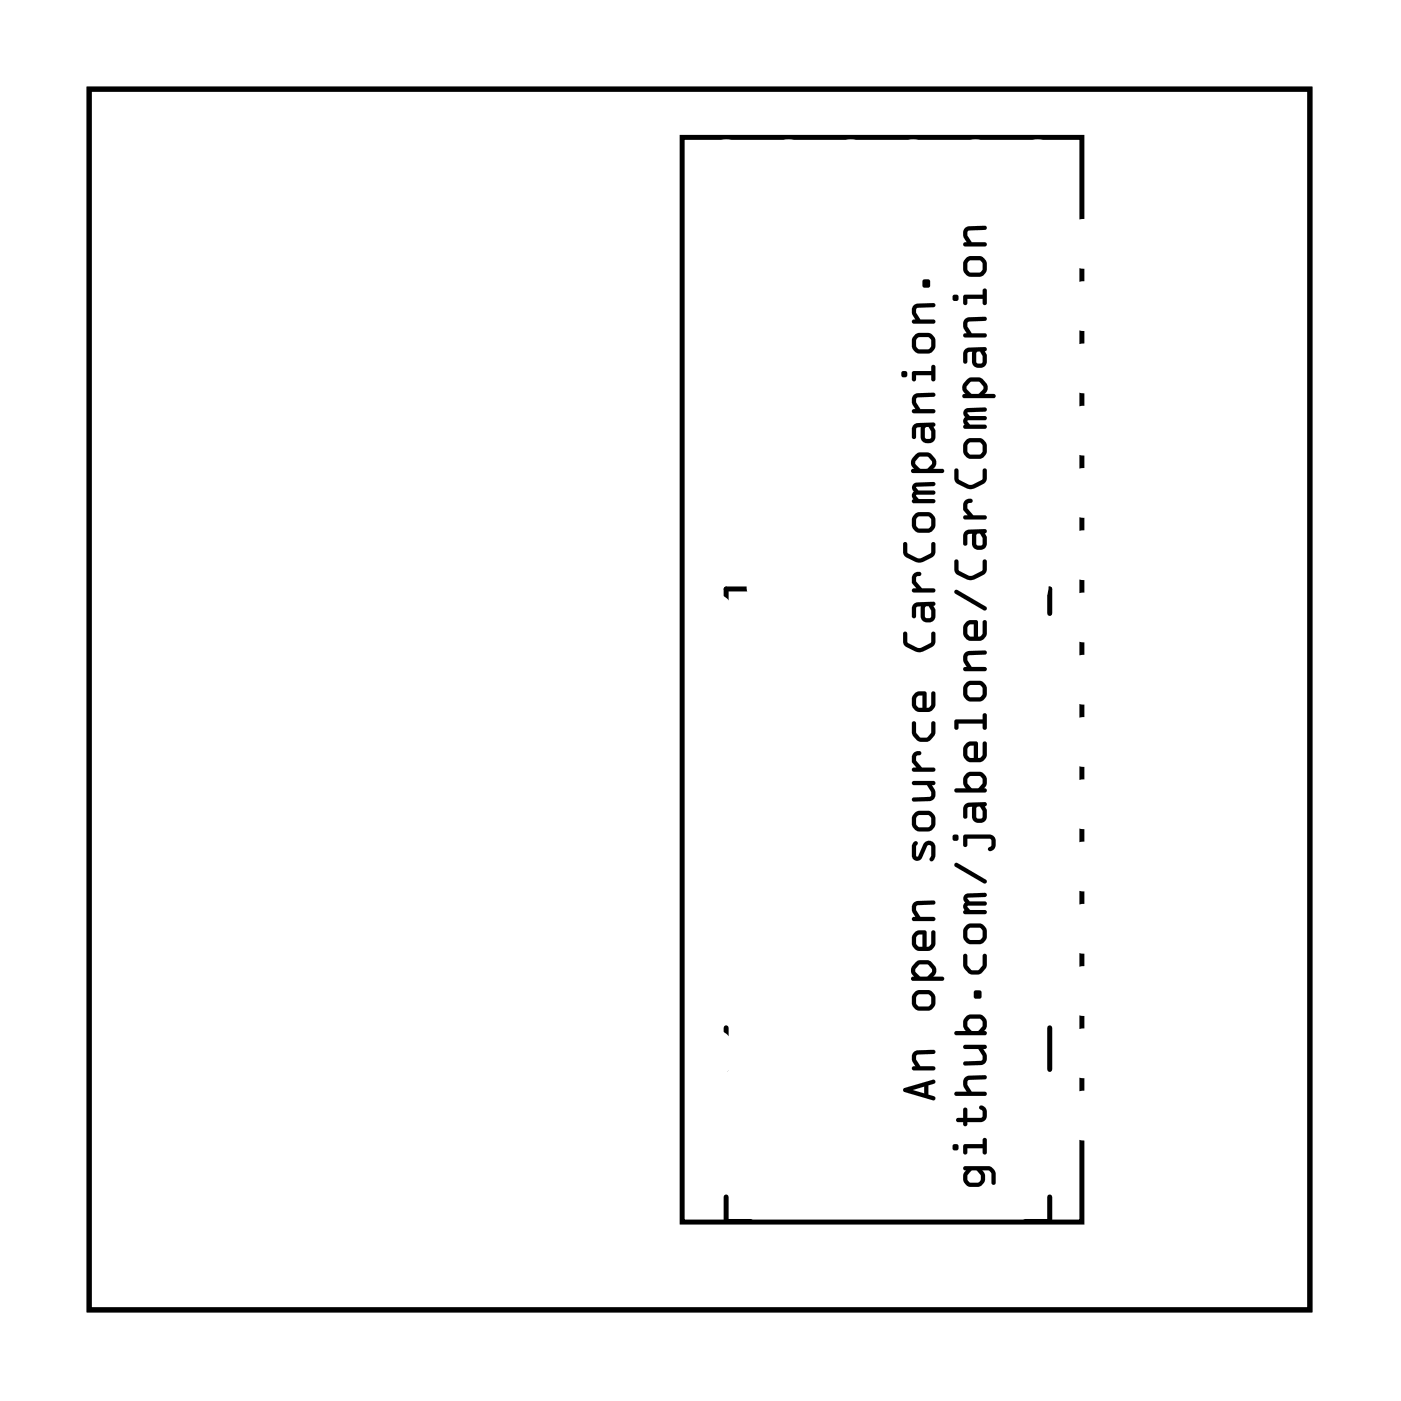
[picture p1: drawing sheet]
<svg xmlns="http://www.w3.org/2000/svg" width="57mm" height="57mm" viewBox="0 0 57 57" stroke-linecap="round" stroke-linejoin="round" font-family="sans-serif">
<path d="M3.6 3.6h49.8v49.8h-49.8zM27.8 5.6h16.3v44.3h-16.3zM30.6 24h-1v1M41.8 24h1v1M29.6 41.9v1.7M29.6 48.8v1h1M42.8 41.9v1.7M42.8 48.8v1h-1" fill="none" stroke="#000" stroke-width=".2"/>
<path d="M3.6 3.6h49.8v49.8h-49.8z" fill="none" stroke="#000" stroke-width=".04"/>
<g fill="#000">
<path d="M36.9 44.4l1.2-.4v.2l-.2 .1v.4h.2l.1 .1-.1 .1-1.2-.4zM36.9 44.4v.1l1.2 .4 .1-.1-.1-.1h-.2v-.4l.2-.1v-.2zM37.2 44.5l.5 .1v-.3zM37.2 44.5l.5-.2v.3zM37.3 42.9l.1-.1h.7v.2h-.7v.2l.1 .3h.6v.1h-.9v-.1h.1l-.1-.3zM37.3 42.9l-.1 .3 .1 .3h-.1v.1h.9v-.1h-.6l-.1-.3v-.2h.7v-.2h-.7zM37.2 40.8a.5 .5 0 0 1 1 0 .5 .5 0 0 1-1 0zM37.2 40.8a.5 .5 0 0 0 1 0 .5 .5 0 0 0-1 0zM37.4 40.6v.3l.1 .1 .4 .1 .1-.1v-.3l-.1-.1zM37.4 40.6h.5l.1 .1v.3l-.1 .1h-.4l-.1-.2zM37.3 39.3l.2-.1a.48 .48 0 0 1 .6 .2l.1 .3-.1 .1h.4v.2h-1.3a.09 .09 0 0 1 0-.1 .09 .09 0 0 1 .1-.1l-.1-.2zM37.3 39.3l-.1 .2 .1 .3-.1 .1v.1h1.3v-.2h-.4l.1-.1v-.2l-.3-.3h-.4zM37.5 39.4l-.2 .2 .2 .2h.3l.2-.2-.1-.3zM37.5 39.4l.4-.1 .1 .3-.2 .2h-.3l-.2-.2zM37.3 38l.2-.1 .3 .1 .1 .6 .1-.1v-.5h.1v.6l-.2 .2-.6-.1-.1-.2v-.3zM37.3 38l-.1 .2v.3l.2 .2 .5 .1 .2-.2v-.6h-.1v.5l-.1 .1-.1-.6h-.3zM37.4 38.2v.3l.2 .1v-.5zM37.4 38.2l.2-.1v.5l-.2-.1zM37.3 36.8h.1h.7v.1h-.7v.2l.1 .3h.6v.1h-.9v-.1h.1l-.1-.3zM37.3 36.8l-.1 .3 .1 .3h-.1v.1h.9v-.1h-.6l-.1-.3v-.2h.7v-.1h-.7zM37.3 34.3a.11 .11 0 0 1 .2 .1 .11 .11 0 0 1-.1 .1v.4l.3-.5a.26 .26 0 0 1 .3-.1 .26 .26 0 0 1 .2 .3l-.1 .4-.1 .1h-.1l.1-.5-.1-.1-.3 .5-.3 .1-.1-.2v-.4zM37.3 34.3l-.1 .2v.4a.22 .22 0 0 0 .2 .2 .22 .22 0 0 0 .2-.1l.2-.5h.1l.1 .4-.1 .2h.2l.1-.2-.1-.4-.1-.2h-.2l-.4 .6v-.4a.09 .09 0 0 0 0-.1 .09 .09 0 0 0-.1-.1zM37.2 33.5a.5 .5 0 0 1 1 0 .5 .5 0 0 1-1 0zM37.2 33.5a.5 .5 0 0 0 1 0 .5 .5 0 0 0-1 0zM37.4 33.3v.3l.1 .1h.4h.1v-.3l-.1-.1zM37.4 33.3h.5l.1 .1v.3h-.1h-.4l-.1-.1zM37.2 31.9h.9v.1h-.1a.38 .38 0 0 1-.1 .7h-.7v-.2h.7l.1-.2-.2-.3h-.6zM37.2 31.9l.1 .1h.5l.2 .4-.1 .1h-.7v.2h.7a.31 .31 0 0 0 .2-.5l-.1-.2h.2l-.1-.1zM37.3 30.7l.2-.1a.09 .09 0 0 1 .1 .1 .09 .09 0 0 1-.1 .1l-.1 .2 .2 .3h.5v.2h-.9v-.2h.2l-.2-.2zM37.3 30.7l-.1 .4 .2 .2h-.2v.2h.9v-.2h-.5l-.2-.3 .1-.2a.09 .09 0 0 0 .1-.1 .09 .09 0 0 0-.1-.1zM37.2 29.4l.2 .1v.4l.1 .2h.3l.2-.2v-.4l.1-.1v.6a.49 .49 0 0 1-.5 .3 .49 .49 0 0 1-.4-.4zM37.2 29.4v.5l.3 .3h.4l.2-.2v-.6l-.1 .1v.4l-.2 .2h-.3l-.1-.2v-.4zM37.3 28.3l.2-.1h.3l.1 .7 .1-.1v-.5l.1-.1v.7l-.2 .1h-.6l-.1-.3v-.2zM37.3 28.3l-.1 .2v.2l.2 .3h.5l.2-.1v-.7l-.1 .1v.5l-.1 .1-.1-.7h-.3zM37.4 28.4v.4l.2 .1v-.5zM37.4 28.4h.2v.5l-.2-.1zM36.9 25.8h.1v.4l.5 .2 .5-.2v-.4h.1v.4l-.3 .3-.4 .1-.5-.3zM36.9 25.8v.5l.4 .3a.78 .78 0 0 0 .8-.4v-.4h-.1v.4l-.5 .2-.5-.2v-.4zM37.3 24.6h.8l.1 .5a.31 .31 0 0 1-.3 .3 .31 .31 0 0 1-.3-.3v-.4h-.1l-.1 .1v.4h-.2zM37.3 24.6l-.1 .6h.2v-.4l.1-.1h.1v.4a.3 .3 0 0 0 .3 .3 .3 .3 0 0 0 .3-.3l-.1-.5zM37.8 24.8l-.1 .4h.2l.1-.3-.1-.2zM37.8 24.8l.1-.1 .1 .2-.1 .3h-.2zM37.3 23.4l.2-.1a.09 .09 0 0 1 .1 .1 .09 .09 0 0 1-.1 .1l-.1 .2 .2 .3h.5v.1h-.9v-.1h.2l-.2-.2zM37.3 23.4l-.1 .4 .2 .2h-.2v.1h.9v-.1h-.5l-.2-.3 .1-.2a.09 .09 0 0 0 .1-.1 .09 .09 0 0 0-.1-.1zM36.9 22.1l.1 .1v.4l.5 .2 .5-.2v-.4l.1-.1v.5l-.3 .2-.4 .1-.5-.2zM36.9 22.1v.5l.4 .3a.78 .78 0 0 0 .8-.3v-.5l-.1 .1v.4l-.5 .2-.5-.2v-.4zM37.2 21.3a.5 .5 0 0 1 1 0 .5 .5 0 0 1-1 0zM37.2 21.3a.5 .5 0 0 0 1 0 .5 .5 0 0 0-1 0zM37.4 21.1v.3l.1 .2h.4l.1-.1v-.3l-.1-.1zM37.4 21.1h.5l.1 .1v.3l-.1 .1h-.4l-.1-.2zM37.3 19.7h.8v.1l-.7 .1 .1 .1h.6v.2h-.7l.1 .2h.6v.1h-.9zM37.3 19.7l-.1 .8h.9v-.1h-.6l-.1-.2h.7v-.2h-.6l-.1-.1 .7-.1v-.1zM37.3 18.5h.2a.48 .48 0 0 1 .6 .2l.1 .2-.1 .2h.4v.2h-1.3a.09 .09 0 0 1 0-.1 .09 .09 0 0 1 .1-.1l-.1-.2zM37.3 18.5l-.1 .3 .1 .3-.1 .1v.1l1.3-.1v-.1h-.4l.1-.2v-.1l-.3-.3h-.4zM37.5 18.7l-.2 .2 .2 .2h.3l.2-.2-.1-.3zM37.5 18.7l.4-.1 .1 .3-.2 .2h-.3l-.2-.2zM37.3 17.3l.8-.1 .1 .6a.31 .31 0 0 1-.3 .3 .31 .31 0 0 1-.3-.3v-.4h-.1l-.1 .1v.4h-.2zM37.3 17.3l-.1 .6h.2v-.4l.1-.1h.1v.4a.3 .3 0 0 0 .3 .3 .3 .3 0 0 0 .3-.3l-.1-.6zM37.8 17.4l-.1 .5h.2l.1-.3-.1-.2zM37.8 17.4h.1l.1 .2-.1 .3h-.2zM37.3 16.1l.1-.1h.7v.2h-.7v.2l.1 .3h.6v.1h-.9v-.1h.1l-.1-.3zM37.3 16.1l-.1 .3 .1 .3h-.1v.1h.9v-.1h-.6l-.1-.3v-.2h.7v-.2h-.7zM37.2 15.2l.8-.1v-.2h.1l.1 .6h-.2v-.2h-.6v.2l-.2 .1zM37.2 15.2l.1 .4 .1-.1v-.2h.6v.2h.2l-.1-.6h-.1v.2zM36.8 15.3a.13 .13 0 0 1 .2 0 .13 .13 0 0 1-.2 0zM36.8 15.3a.13 .13 0 0 0 .2 0 .13 .13 0 0 0-.2 0zM37.2 14a.5 .5 0 0 1 1 0 .5 .5 0 0 1-1 0zM37.2 14a.5 .5 0 0 0 1 0 .5 .5 0 0 0-1 0zM37.4 13.8v.3l.1 .1h.4h.1v-.3l-.1-.1zM37.4 13.8h.5l.1 .1v.3l-.1 .1-.4-.1-.1-.1zM37.3 12.5l.1-.1h.7v.1l-.7 .1v.2l.1 .2h.6v.2h-.9v-.1l.1-.1-.1-.3zM37.3 12.5l-.1 .2 .1 .3-.1 .1v.1h.9v-.2h-.6l-.1-.2v-.2l.7-.1v-.1h-.7zM37.7 11.4h.2v.3h-.2zM37.7 11.4v.3h.2v-.3z"/>
<path d="M36.9 44.4l1.2-.4v.2l-.2 .1v.4h.2l.1 .1-.1 .1-1.2-.4zM37.2 44.5l.5 .1v-.3zM37.3 42.9l.1-.1h.7v.2h-.7v.1l.1 .4h.6v.1h-.9v-.1h.1l-.1-.3zM37.2 40.8a.5 .5 0 0 1 1 0 .5 .5 0 0 1-1 0zM37.4 40.6v.3l.1 .2h.4l.1-.1v-.3l-.1-.1zM37.3 39.3l.2-.1a.52 .52 0 0 1 .7 .4l-.1 .2h.4v.2h-1.3a.09 .09 0 0 1 0-.1 .09 .09 0 0 1 .1-.1l-.1-.2zM37.5 39.4l-.2 .2 .2 .2h.3l.2-.2-.1-.3zM37.3 38l.2-.1 .3 .1 .1 .6 .1-.1v-.5h.1v.6l-.2 .2-.5-.1-.2-.2v-.3zM37.4 38.2v.3l.2 .1v-.5zM37.3 36.8h.1h.7v.1h-.7v.1l.1 .4h.6v.1h-.9v-.1h.1l-.1-.3zM37.3 34.3a.11 .11 0 0 1 .2 .1 .11 .11 0 0 1-.1 .1v.4l.3-.5a.26 .26 0 0 1 .3-.1 .26 .26 0 0 1 .2 .3l-.1 .5h-.2l.1-.2-.1-.4h-.1l-.2 .5a.22 .22 0 0 1-.2 .1 .22 .22 0 0 1-.2-.2v-.4zM37.2 33.5a.5 .5 0 0 1 1 0 .5 .5 0 0 1-1 0zM37.4 33.3v.3l.1 .1h.4h.1v-.3l-.1-.1zM37.2 31.9h.9v.1h-.1a.37 .37 0 0 1 .2 .4 .37 .37 0 0 1-.3 .3h-.7v-.2h.7l.1-.1-.2-.4h-.5zM37.3 30.7l.2-.1a.09 .09 0 0 1 .1 .1 .09 .09 0 0 1-.1 .1l-.1 .2 .2 .3h.5v.2h-.9v-.2h.2l-.2-.2zM37.2 29.4l.2 .1v.4l.1 .2h.3l.2-.2v-.5l.2 .1v.4a.49 .49 0 0 1-.5 .4 .49 .49 0 0 1-.5-.4zM37.3 28.3l.2-.1h.3l.1 .7 .1-.1v-.5l.1-.1v.7l-.2 .1h-.5l-.2-.3v-.2zM37.4 28.4v.4l.2 .1v-.5zM36.9 25.8h.1v.4l.5 .2 .5-.2v-.4h.1l.1 .1a.58 .58 0 0 1-.6 .7l-.7-.2-.1-.2zM37.3 24.6h.8l.1 .5a.31 .31 0 0 1-.3 .3 .31 .31 0 0 1-.3-.3v-.4h-.1l-.1 .1v.4h-.2zM37.8 24.8l-.1 .4h.2l.1-.3-.1-.2zM37.3 23.4l.2-.1a.09 .09 0 0 1 .1 .1 .09 .09 0 0 1-.1 .1l-.1 .2 .2 .3h.5v.1h-.9v-.1h.2l-.2-.2zM36.9 22.1l.1 .1v.4l.5 .2 .5-.2v-.4l.1-.1 .1 .1a.58 .58 0 0 1-.6 .7l-.7-.2-.1-.2zM37.2 21.3a.5 .5 0 0 1 1 0 .5 .5 0 0 1-1 0zM37.4 21.1v.3l.1 .2h.4l.1-.1v-.3l-.1-.1zM37.3 19.7h.8v.1l-.7 .1 .1 .1h.6v.2h-.7l.1 .2h.6v.1h-.9zM37.3 18.5h.2a.52 .52 0 0 1 .7 .4l-.1 .2h.4v.2h-1.3a.09 .09 0 0 1 0-.1 .09 .09 0 0 1 .1-.1l-.1-.2zM37.5 18.7l-.2 .2 .2 .2h.3l.2-.2-.1-.3zM37.3 17.3l.8-.1 .1 .6a.31 .31 0 0 1-.3 .3 .31 .31 0 0 1-.3-.3v-.4h-.1l-.1 .1v.4h-.2zM37.8 17.4l-.1 .5h.2l.1-.3-.1-.2zM37.3 16.1l.1-.1h.7v.2h-.7v.1l.1 .4h.6v.1h-.9v-.1h.1l-.1-.3zM37.2 15.2l.8-.1v-.2h.1l.1 .6h-.2v-.2h-.6v.2l-.1 .1zM36.8 15.3a.13 .13 0 0 1 .2 0 .13 .13 0 0 1-.2 0zM37.2 14a.5 .5 0 0 1 1 0 .5 .5 0 0 1-1 0zM37.4 13.8v.3l.1 .1h.4h.1v-.3l-.1-.1zM37.3 12.5l.1-.1h.7v.1l-.7 .1 .1 .4h.6v.2h-.9v-.1l.1-.1-.1-.3zM37.7 11.4h.2v.3h-.2z"/>
<path d="M39.3 47.6h1.1l.2 .2v.5h-.1l-.1-.5-.3-.1 .1 .3-.1 .3-.2 .1h-.4l-.2-.2v-.3l.1-.2h-.1zM39.6 47.8l-.1 .1v.2l.1 .1h.3l.1-.1v-.2l-.2-.2zM39.3 46.7h.8v-.2l.1-.1v.6l-.1 .1v-.3h-.6v.2l-.2 .1zM38.9 46.8a.13 .13 0 0 1 .2 0 .13 .13 0 0 1-.2 0zM39.3 45.2h.2v.4h.5l.1-.3-.2-.1 .1-.1a.34 .34 0 0 1 .3 .3 .34 .34 0 0 1-.3 .4h-.5l-.1 .1-.1-.1-.3-.1 .1-.1h.2zM39.4 44l.1-.1h.7v.1l-.7 .1 .1 .4h.6v.2h-1.2v-.2h.4l-.1-.3zM39.3 42.6h.9v.2h-.1a.37 .37 0 0 1 .2 .3 .37 .37 0 0 1-.3 .3h-.7v-.1h.7l.1-.1-.2-.4h-.6zM39.4 41.5l.2-.1h.5l.1 .2 .1 .3-.2 .2h.1v.1h-1.2v-.1h.4l-.1-.4zM39.5 41.6v.3l.1 .2h.3l.2-.2-.1-.3zM39.7 40.4h.3v.3h-.3zM39.3 38.9l.2 .1v.4l.1 .2h.3l.2-.2v-.5l.1 .1 .1 .4a.49 .49 0 0 1-.5 .4 .49 .49 0 0 1-.5-.4zM39.3 38.1a.5 .5 0 0 1 1 0 .5 .5 0 0 1-1 0zM39.5 37.9v.3l.1 .1h.4h.1v-.3l-.1-.2zM39.4 36.5l.8-.1v.2h-.7l.1 .2h.6v.1l-.7 .1 .1 .1h.6v.2h-.9zM39 35.2h.1l1.1 .7v.1h-.1l-1.1-.6zM39.3 34.1l1.1-.1a.33 .33 0 0 1 .3 .4 .33 .33 0 0 1-.4 .3l.1-.2v-.3h-.9v.3l-.1 .1-.1-.1zM38.9 34.2a.13 .13 0 0 1 .2 0 .13 .13 0 0 1-.2 0zM39.4 32.8l.8-.1 .1 .6a.31 .31 0 0 1-.3 .3 .31 .31 0 0 1-.4-.3l.1-.4h-.1l-.1 .1v.3h-.2zM39.8 32.9v.4l.2 .1 .1-.3-.1-.2zM39.4 31.6l.2-.1h.5l.1 .2 .1 .3-.2 .2h.1v.1h-1.2v-.1h.4l-.1-.4zM39.5 31.7v.3l.1 .2h.3l.2-.2-.1-.3zM39.4 30.3l.2-.1 .3 .1v.6l.2-.1v-.5h.1v.6l-.3 .2-.5-.1-.1-.2v-.3zM39.5 30.5v.3l.2 .1v-.5zM39 29.4l1.1-.1v-.2h.1v.6h-.1v-.2h-1v.2l-.1 .1zM39.3 28.2a.5 .5 0 0 1 1 0 .5 .5 0 0 1-1 0zM39.5 28v.3l.1 .1h.4h.1v-.3l-.1-.2zM39.4 26.6h.1h.7v.1h-.7v.1l.1 .4h.6v.2h-.9v-.2h.1l-.1-.3zM39.4 25.4l.2-.1h.3v.7l.2-.1v-.6h.1v.7l-.3 .1h-.5l-.1-.3v-.3zM39.5 25.5v.4l.2 .1v-.5zM39 24.1h.1l1.1 .6v.2h-.1l-1.1-.7zM39 22.8l.1 .1v.4l.5 .2 .5-.2v-.4l.1-.1 .1 .1a.59 .59 0 0 1-.6 .8l-.3-.1-.4-.2-.1-.2zM39.4 21.7l.8-.1 .1 .6a.31 .31 0 0 1-.3 .2 .31 .31 0 0 1-.4-.2l.1-.4h-.1h-.1v.4h-.2zM39.8 21.8v.4l.2 .1 .1-.4-.1-.1zM39.4 20.4l.1-.1a.11 .11 0 0 1 .2 .1 .11 .11 0 0 1-.2 .1v.2l.2 .3h.5v.2h-.9v-.2h.2l-.2-.2zM39 19.1l.1 .1v.4l.5 .2 .5-.2v-.4l.1-.1 .1 .1a.59 .59 0 0 1-.6 .7h-.3l-.4-.2-.1-.2zM39.3 18.3a.5 .5 0 0 1 1 0 .5 .5 0 0 1-1 0zM39.5 18.1v.3l.1 .1h.4h.1v-.3l-.1-.2zM39.4 16.7l.8-.1v.2h-.7l.1 .2h.6v.1l-.7 .1 .1 .1h.6v.2h-.9zM39.4 15.5l.2-.1a.52 .52 0 0 1 .7 .4l-.1 .3h.4v.1h-1.3a.09 .09 0 0 1 0-.1 .09 .09 0 0 1 .1 0l-.1-.3zM39.6 15.6l-.2 .2 .2 .3h.3l.2-.2-.2-.3zM39.4 14.3l.8-.1 .1 .6a.31 .31 0 0 1-.3 .2 .31 .31 0 0 1-.4-.2l.1-.5-.1 .1h-.1v.4h-.2zM39.8 14.4v.4h.2l.1-.3-.1-.2zM39.4 13l.1-.1h.7v.2h-.7v.1l.1 .4h.6v.1h-.9v-.1h.1l-.1-.3zM39.3 12h.8v-.2h.1v.6h-.1v-.2h-.6v.2h-.2zM38.9 12.1a.13 .13 0 0 1 .2 0 .13 .13 0 0 1-.2 0zM39.3 10.8a.5 .5 0 0 1 1 0 .5 .5 0 0 1-1 0zM39.5 10.7v.3l.1 .1h.4l.1-.1v-.3l-.1-.1zM39.4 9.3l.1-.1h.7v.2h-.7v.1l.1 .4h.6v.1h-.9v-.1h.1l-.1-.3z"/>
<path d="M39.3 47.6h1.1l.2 .2v.5h-.2v-.5l-.3-.1 .1 .3-.1 .3-.2 .1h-.4l-.2-.2v-.3l.1-.2h-.1zM39.3 47.6v.1a.13 .13 0 0 1 .1 .1 .13 .13 0 0 1-.1 .1v.3l.1 .1 .5 .1 .3-.2v-.3l-.1-.2h.2l.1 .2 .1 .4h.1v-.5l-.2-.2zM39.6 47.8l-.1 .1v.2l.1 .1h.3l.1-.3-.2-.1zM39.6 47.8l.2-.1 .2 .2v.2l-.1 .1h-.3l-.1-.1v-.2zM39.3 46.7h.8v-.2l.1-.1v.6l-.1 .1v-.3h-.6v.2l-.2 .1zM39.3 46.7v.4l.2-.1v-.2h.6v.3l.1-.1v-.6l-.1 .1v.2zM38.8 46.8a.15 .15 0 0 1 .3 0 .15 .15 0 0 1-.3 0zM38.8 46.8a.15 .15 0 0 0 .3 0 .15 .15 0 0 0-.3 0zM39.3 45.2h.2v.4h.5l.1-.3-.2-.1 .1-.1a.22 .22 0 0 1 .3 .2l-.1 .3-.1 .2h-.6l-.1 .1-.1-.1h-.2l-.1-.1 .1-.1h.2zM39.3 45.2v.4h-.2l-.1 .1 .3 .1 .1 .1 .1-.1h.5a.36 .36 0 0 0 .3-.4 .36 .36 0 0 0-.3-.3l-.1 .1 .2 .1-.1 .3h-.5v-.4zM39.4 44l.1-.1h.7v.1l-.7 .1v.2l.1 .2h.6v.2h-1.2v-.2h.4l-.1-.3zM39.4 44l-.1 .2 .1 .3h-.4v.2h1.2v-.2h-.6l-.1-.2v-.2l.7-.1v-.1h-.7zM39.3 42.6h.9v.2h-.1a.38 .38 0 0 1-.1 .6h-.7v-.1h.7l.1-.2-.2-.3h-.6zM39.3 42.6v.2h.6l.2 .4-.1 .1h-.7v.1h.7a.31 .31 0 0 0 .2-.4l-.1-.2 .1-.1v-.1zM39.4 41.5l.2-.1h.5l.1 .2 .1 .3-.2 .2h.1v.1h-1.2v-.1h.4l-.1-.4zM39.4 41.5l-.1 .2 .1 .4h-.4v.1h1.2v-.1h-.1l.1-.2v-.3l-.1-.2h-.5zM39.5 41.6v.3l.1 .1h.3l.2-.1-.1-.3zM39.5 41.6h.5l.1 .3-.2 .2h-.3l-.1-.2zM39.7 40.4h.3v.3h-.3zM39.7 40.4v.3h.3v-.3zM39.3 38.9l.2 .1v.4l.1 .2h.3l.2-.2v-.4l.1-.1 .1 .5-.1 .1a.49 .49 0 0 1-.5 .3 .49 .49 0 0 1-.4-.4zM39.3 38.9v.5l.3 .3h.4l.2-.2v-.6l-.1 .1v.4l-.2 .2h-.3l-.1-.2v-.4zM39.3 38.1a.5 .5 0 0 1 1 0 .5 .5 0 0 1-1 0zM39.3 38.1a.5 .5 0 0 0 1 0 .5 .5 0 0 0-1 0zM39.5 37.9v.3l.1 .1h.4h.1v-.3l-.1-.1zM39.5 37.9l.5-.1 .1 .2v.3h-.1h-.4l-.1-.1zM39.3 36.5l.9-.1v.2l-.7 .1 .1 .1h.6v.1l-.7 .1 .1 .1h.6v.2h-.9zM39.4 36.5l-.1 .8h.9v-.2h-.6l-.1-.1 .7-.1v-.1h-.6l-.1-.2h.7v-.2zM39 35.2h.1l1.1 .7v.1h-.1l-1.1-.6zM39 35.2v.2l1.1 .6h.1v-.1l-1.1-.7zM39.3 34.1l1.1-.1a.33 .33 0 0 1 .3 .4 .33 .33 0 0 1-.4 .3v-.1l.1-.1v-.3h-.9v.3l-.1 .1-.1-.1zM39.3 34.1v.4l.1 .1 .1-.1v-.3h.9v.3l-.1 .1 .1 .1a.36 .36 0 0 0 .2-.3 .36 .36 0 0 0-.2-.4zM38.8 34.2a.15 .15 0 0 1 .3 0 .15 .15 0 0 1-.3 0zM38.8 34.2a.15 .15 0 0 0 .3 0 .15 .15 0 0 0-.3 0zM39.4 32.8l.8-.1 .1 .6a.31 .31 0 0 1-.3 .3 .31 .31 0 0 1-.4-.3l.1-.4h-.1l-.1 .1v.3h-.2zM39.4 32.8l-.1 .5h.2v-.3l.1-.1h.1v.4a.31 .31 0 0 0 .3 .3 .31 .31 0 0 0 .3-.3l-.1-.6zM39.8 32.9v.4l.2 .1 .1-.3-.1-.2zM39.8 32.9h.2l.1 .2-.1 .3-.2-.1zM39.4 31.6l.2-.1h.5l.1 .2 .1 .3-.2 .2h.1v.1h-1.2v-.1h.4l-.1-.4zM39.4 31.6l-.1 .2 .1 .4h-.4v.1h1.2v-.1h-.1l.1-.2v-.3l-.1-.2h-.5zM39.5 31.7v.3l.1 .1h.3l.2-.1-.1-.3zM39.5 31.7h.5l.1 .3-.2 .2h-.3l-.1-.2zM39.4 30.3l.2-.1 .3 .1v.6l.2-.1v-.5h.1v.6l-.3 .2-.5-.1-.1-.2v-.3zM39.4 30.3l-.1 .2v.3l.1 .2 .5 .1 .3-.2v-.6h-.1v.5l-.2 .1v-.6l-.3-.1zM39.5 30.5v.3l.2 .1v-.5zM39.5 30.5l.2-.1v.5l-.2-.1zM39 29.4l1.1-.1v-.2h.1v.6h-.1v-.2h-1v.2l-.1 .1zM39 29.4v.4l.1-.1v-.2h1v.2h.1v-.6h-.1v.2zM39.3 28.2a.5 .5 0 0 1 1 0 .5 .5 0 0 1-1 0zM39.3 28.2a.5 .5 0 0 0 1 0 .5 .5 0 0 0-1 0zM39.5 28v.3l.1 .1h.4h.1v-.3l-.1-.1zM39.5 28l.5-.1 .1 .2v.3h-.1h-.4l-.1-.1zM39.4 26.6h.1h.7v.1h-.7v.2l.1 .3h.6v.2h-.9v-.2h.1l-.1-.3zM39.4 26.6l-.1 .3 .1 .3h-.1v.2h.9v-.2h-.6l-.1-.3v-.2h.7v-.1h-.7zM39.4 25.4l.2-.1h.3v.7l.2-.1v-.6h.1v.7l-.3 .1h-.5l-.1-.3v-.3zM39.4 25.4l-.1 .1v.3l.1 .3h.5l.3-.1v-.7h-.1v.6l-.2 .1v-.7h-.3zM39.5 25.5v.4l.2 .1v-.5zM39.5 25.5h.2v.5l-.2-.1zM39 24.1h.1l1.1 .6v.2h-.1l-1.1-.7zM39 24.1v.1l1.1 .7h.1v-.2l-1.1-.6zM39 22.8l.1 .1v.4l.5 .2 .5-.2v-.4l.1-.1v.5l-.3 .3-.4 .1-.5-.3zM39 22.8v.6l.4 .2a.79 .79 0 0 0 .8-.3v-.5l-.1 .1v.4l-.5 .2-.5-.2v-.4zM39.4 21.7l.8-.1 .1 .6a.31 .31 0 0 1-.3 .2 .31 .31 0 0 1-.4-.2l.1-.4h-.1h-.1v.4h-.2zM39.4 21.7l-.1 .5h.2v-.4h.1h.1v.4a.31 .31 0 0 0 .3 .2 .31 .31 0 0 0 .3-.2l-.1-.6zM39.8 21.8v.4l.2 .1 .1-.4-.1-.1zM39.8 21.8h.2l.1 .1-.1 .4-.2-.1zM39.4 20.4l.1-.1a.11 .11 0 0 1 .2 .1 .11 .11 0 0 1-.2 .1v.2l.2 .3h.5v.2h-.9v-.2h.2l-.2-.2zM39.4 20.4l-.1 .4 .2 .2h-.2v.2h.9v-.2h-.5l-.2-.3v-.2a.11 .11 0 0 0 .2-.1 .11 .11 0 0 0-.2-.1zM39 19.1l.1 .1v.4l.5 .2 .5-.2v-.4l.1-.1v.5l-.3 .2-.4 .1-.5-.2zM39 19.1v.6l.4 .2a.79 .79 0 0 0 .8-.3v-.5l-.1 .1v.4l-.5 .2-.5-.2v-.4zM39.3 18.3a.5 .5 0 0 1 1 0 .5 .5 0 0 1-1 0zM39.3 18.3a.5 .5 0 0 0 1 0 .5 .5 0 0 0-1 0zM39.5 18.1v.3l.1 .1h.4h.1v-.3l-.1-.1zM39.5 18.1l.5-.1 .1 .2v.3h-.1h-.4l-.1-.1zM39.3 16.7l.9-.1v.2l-.7 .1 .1 .1h.6v.1l-.7 .1 .1 .1h.6v.2h-.9zM39.4 16.7l-.1 .8h.9v-.2h-.6l-.1-.1 .7-.1v-.1h-.6l-.1-.2h.7v-.2zM39.4 15.5l.2-.1a.48 .48 0 0 1 .6 .2l.1 .3-.1 .2h.4v.1h-1.3a.09 .09 0 0 1 0-.1 .09 .09 0 0 1 .1 0l-.1-.3zM39.4 15.5l-.1 .2 .1 .4h-.1v.1h1.3v-.1h-.4l.1-.2v-.2l-.3-.3h-.4zM39.6 15.6l-.2 .2 .2 .3h.3l.2-.2-.2-.3zM39.6 15.6h.3l.2 .3-.2 .2h-.3l-.2-.3zM39.4 14.3l.8-.1 .1 .6a.31 .31 0 0 1-.3 .2 .31 .31 0 0 1-.4-.2l.1-.5-.1 .1h-.1v.4h-.2zM39.4 14.3l-.1 .5h.2v-.4h.1l.1-.1v.5a.31 .31 0 0 0 .3 .2 .31 .31 0 0 0 .3-.2l-.1-.6zM39.8 14.4v.4h.2l.1-.3-.1-.2zM39.8 14.4l.2-.1 .1 .2-.1 .3h-.2zM39.4 13l.1-.1h.7v.2h-.7v.2l.1 .3h.6v.1h-.9v-.1h.1l-.1-.3zM39.4 13l-.1 .3 .1 .3h-.1v.1h.9v-.1h-.6l-.1-.3v-.2h.7v-.2h-.7zM39.3 12h.8v-.2h.1v.6h-.1v-.2h-.6v.2h-.2zM39.3 12v.4h.2v-.2h.6v.2h.1v-.6h-.1v.2zM38.8 12.1a.15 .15 0 0 1 .3 0 .15 .15 0 0 1-.3 0zM38.8 12.1a.15 .15 0 0 0 .3 0 .15 .15 0 0 0-.3 0zM39.3 10.8a.5 .5 0 0 1 1 0 .5 .5 0 0 1-1 0zM39.3 10.8a.5 .5 0 0 0 1 0 .5 .5 0 0 0-1 0zM39.5 10.7v.3l.1 .1h.4l.1-.1v-.3l-.1-.1zM39.5 10.7l.5-.1 .1 .1v.3l-.1 .1h-.4l-.1-.1zM39.4 9.3l.1-.1h.7v.2h-.7v.2l.1 .3h.6v.1h-.9v-.1h.1l-.1-.3zM39.4 9.3l-.1 .3 .1 .3h-.1v.1h.9v-.1h-.6l-.1-.3v-.2h.7v-.2h-.7z"/>
</g>
<circle cx="19.5" cy="37.3" r=".7" fill="#fff"/>
<circle cx="19.5" cy="37.3" r=".7" fill="none" stroke="#fff" stroke-width=".76" stroke-linecap="butt"/>
<circle cx="14.4" cy="48.7" r=".74" fill="#fff"/>
<circle cx="14.4" cy="48.7" r=".74" fill="none" stroke="#fff" stroke-width=".76" stroke-linecap="butt"/>
<circle cx="14.4" cy="51.2" r=".74" fill="#fff"/>
<circle cx="14.4" cy="51.2" r=".74" fill="none" stroke="#fff" stroke-width=".76" stroke-linecap="butt"/>
<circle cx="48" cy="38.5" r=".74" fill="#fff"/>
<circle cx="48" cy="38.5" r=".74" fill="none" stroke="#fff" stroke-width=".76" stroke-linecap="butt"/>
<circle cx="48" cy="41.1" r=".74" fill="#fff"/>
<circle cx="48" cy="41.1" r=".74" fill="none" stroke="#fff" stroke-width=".76" stroke-linecap="butt"/>
<circle cx="6.1" cy="6.1" r="1.1" fill="#fff"/>
<circle cx="6.1" cy="6.1" r="1.1" fill="none" stroke="#fff" stroke-width=".25"/>
<circle cx="6.1" cy="51.2" r="1.1" fill="#fff"/>
<circle cx="6.1" cy="51.2" r="1.1" fill="none" stroke="#fff" stroke-width=".25"/>
<circle cx="51.2" cy="6.1" r="1.1" fill="#fff"/>
<circle cx="51.2" cy="6.1" r="1.1" fill="none" stroke="#fff" stroke-width=".25"/>
<circle cx="51.2" cy="51.2" r="1.1" fill="#fff"/>
<circle cx="51.2" cy="51.2" r="1.1" fill="none" stroke="#fff" stroke-width=".25"/>
<circle cx="7.4" cy="46.1" r=".64" fill="#fff"/>
<circle cx="7.4" cy="46.1" r=".64" fill="none" stroke="#fff" stroke-width=".76" stroke-linecap="butt"/>
<circle cx="4.9" cy="46.1" r=".64" fill="#fff"/>
<circle cx="4.9" cy="46.1" r=".64" fill="none" stroke="#fff" stroke-width=".76" stroke-linecap="butt"/>
<circle cx="24.5" cy="41.7" r=".67" fill="#fff"/>
<circle cx="24.5" cy="41.7" r=".67" fill="none" stroke="#fff" stroke-width=".79" stroke-linecap="butt"/>
<circle cx="25" cy="43.9" r=".67" fill="#fff"/>
<circle cx="25" cy="43.9" r=".67" fill="none" stroke="#fff" stroke-width=".79" stroke-linecap="butt"/>
<circle cx="22.8" cy="43.5" r=".67" fill="#fff"/>
<circle cx="22.8" cy="43.5" r=".67" fill="none" stroke="#fff" stroke-width=".79" stroke-linecap="butt"/>
<circle cx="32.8" cy="11.9" r=".7" fill="#fff"/>
<circle cx="32.8" cy="11.9" r=".7" fill="none" stroke="#fff" stroke-width=".76" stroke-linecap="butt"/>
<circle cx="11.2" cy="13.1" r=".7" fill="#fff"/>
<circle cx="11.2" cy="13.1" r=".7" fill="none" stroke="#fff" stroke-width=".76" stroke-linecap="butt"/>
<circle cx="17.6" cy="42.3" r=".7" fill="#fff"/>
<circle cx="17.6" cy="42.3" r=".7" fill="none" stroke="#fff" stroke-width=".76" stroke-linecap="butt"/>
<circle cx="7.4" cy="42.3" r=".7" fill="#fff"/>
<circle cx="7.4" cy="42.3" r=".7" fill="none" stroke="#fff" stroke-width=".76" stroke-linecap="butt"/>
<circle cx="34.1" cy="29" r=".7" fill="#fff"/>
<circle cx="34.1" cy="29" r=".7" fill="none" stroke="#fff" stroke-width=".76" stroke-linecap="butt"/>
<circle cx="34.7" cy="15.7" r=".7" fill="#fff"/>
<circle cx="34.7" cy="15.7" r=".7" fill="none" stroke="#fff" stroke-width=".76" stroke-linecap="butt"/>
<circle cx="29.6" cy="6.8" r=".72" fill="#fff"/>
<circle cx="29.6" cy="6.8" r=".72" fill="none" stroke="#fff" stroke-width=".69" stroke-linecap="butt"/>
<circle cx="32.2" cy="6.8" r=".72" fill="#fff"/>
<circle cx="32.2" cy="6.8" r=".72" fill="none" stroke="#fff" stroke-width=".69" stroke-linecap="butt"/>
<circle cx="34.7" cy="6.8" r=".72" fill="#fff"/>
<circle cx="34.7" cy="6.8" r=".72" fill="none" stroke="#fff" stroke-width=".69" stroke-linecap="butt"/>
<circle cx="37.2" cy="6.8" r=".72" fill="#fff"/>
<circle cx="37.2" cy="6.8" r=".72" fill="none" stroke="#fff" stroke-width=".69" stroke-linecap="butt"/>
<circle cx="39.8" cy="6.8" r=".72" fill="#fff"/>
<circle cx="39.8" cy="6.8" r=".72" fill="none" stroke="#fff" stroke-width=".69" stroke-linecap="butt"/>
<circle cx="42.3" cy="6.8" r=".72" fill="#fff"/>
<circle cx="42.3" cy="6.8" r=".72" fill="none" stroke="#fff" stroke-width=".69" stroke-linecap="butt"/>
<circle cx="24.6" cy="13" r=".7" fill="#fff"/>
<circle cx="24.6" cy="13" r=".7" fill="none" stroke="#fff" stroke-width=".76" stroke-linecap="butt"/>
<circle cx="14.4" cy="13" r=".7" fill="#fff"/>
<circle cx="14.4" cy="13" r=".7" fill="none" stroke="#fff" stroke-width=".76" stroke-linecap="butt"/>
<circle cx="24.5" cy="30.9" r=".7" fill="#fff"/>
<circle cx="24.5" cy="30.9" r=".7" fill="none" stroke="#fff" stroke-width=".76" stroke-linecap="butt"/>
<circle cx="14.4" cy="30.9" r=".7" fill="#fff"/>
<circle cx="14.4" cy="30.9" r=".7" fill="none" stroke="#fff" stroke-width=".76" stroke-linecap="butt"/>
<circle cx="51.9" cy="36" r=".7" fill="#fff"/>
<circle cx="51.9" cy="36" r=".7" fill="none" stroke="#fff" stroke-width=".76" stroke-linecap="butt"/>
<circle cx="51.9" cy="46.1" r=".7" fill="#fff"/>
<circle cx="51.9" cy="46.1" r=".7" fill="none" stroke="#fff" stroke-width=".76" stroke-linecap="butt"/>
<circle cx="24.5" cy="25.8" r=".7" fill="#fff"/>
<circle cx="24.5" cy="25.8" r=".7" fill="none" stroke="#fff" stroke-width=".76" stroke-linecap="butt"/>
<circle cx="14.4" cy="25.8" r=".7" fill="#fff"/>
<circle cx="14.4" cy="25.8" r=".7" fill="none" stroke="#fff" stroke-width=".76" stroke-linecap="butt"/>
<circle cx="34.7" cy="36.6" r=".7" fill="#fff"/>
<circle cx="34.7" cy="36.6" r=".7" fill="none" stroke="#fff" stroke-width=".76" stroke-linecap="butt"/>
<circle cx="34.7" cy="46.8" r=".7" fill="#fff"/>
<circle cx="34.7" cy="46.8" r=".7" fill="none" stroke="#fff" stroke-width=".76" stroke-linecap="butt"/>
<circle cx="24.5" cy="23.3" r=".7" fill="#fff"/>
<circle cx="24.5" cy="23.3" r=".7" fill="none" stroke="#fff" stroke-width=".76" stroke-linecap="butt"/>
<circle cx="14.4" cy="23.3" r=".7" fill="#fff"/>
<circle cx="14.4" cy="23.3" r=".7" fill="none" stroke="#fff" stroke-width=".76" stroke-linecap="butt"/>
<circle cx="24.5" cy="18.2" r=".7" fill="#fff"/>
<circle cx="24.5" cy="18.2" r=".7" fill="none" stroke="#fff" stroke-width=".76" stroke-linecap="butt"/>
<circle cx="14.4" cy="18.2" r=".7" fill="#fff"/>
<circle cx="14.4" cy="18.2" r=".7" fill="none" stroke="#fff" stroke-width=".76" stroke-linecap="butt"/>
<circle cx="24.6" cy="10.4" r=".7" fill="#fff"/>
<circle cx="24.6" cy="10.4" r=".7" fill="none" stroke="#fff" stroke-width=".76" stroke-linecap="butt"/>
<circle cx="14.4" cy="10.4" r=".7" fill="#fff"/>
<circle cx="14.4" cy="10.4" r=".7" fill="none" stroke="#fff" stroke-width=".76" stroke-linecap="butt"/>
<circle cx="31.5" cy="23.9" r=".7" fill="#fff"/>
<circle cx="31.5" cy="23.9" r=".7" fill="none" stroke="#fff" stroke-width=".76" stroke-linecap="butt"/>
<circle cx="41.7" cy="23.9" r=".7" fill="#fff"/>
<circle cx="41.7" cy="23.9" r=".7" fill="none" stroke="#fff" stroke-width=".76" stroke-linecap="butt"/>
<circle cx="24.5" cy="28.4" r=".7" fill="#fff"/>
<circle cx="24.5" cy="28.4" r=".7" fill="none" stroke="#fff" stroke-width=".76" stroke-linecap="butt"/>
<circle cx="14.4" cy="28.4" r=".7" fill="#fff"/>
<circle cx="14.4" cy="28.4" r=".7" fill="none" stroke="#fff" stroke-width=".76" stroke-linecap="butt"/>
<circle cx="24.6" cy="20.6" r=".7" fill="#fff"/>
<circle cx="24.6" cy="20.6" r=".7" fill="none" stroke="#fff" stroke-width=".76" stroke-linecap="butt"/>
<circle cx="14.4" cy="20.6" r=".7" fill="#fff"/>
<circle cx="14.4" cy="20.6" r=".7" fill="none" stroke="#fff" stroke-width=".76" stroke-linecap="butt"/>
<circle cx="24.6" cy="15.5" r=".7" fill="#fff"/>
<circle cx="24.6" cy="15.5" r=".7" fill="none" stroke="#fff" stroke-width=".76" stroke-linecap="butt"/>
<circle cx="14.4" cy="15.5" r=".7" fill="#fff"/>
<circle cx="14.4" cy="15.5" r=".7" fill="none" stroke="#fff" stroke-width=".76" stroke-linecap="butt"/>
<circle cx="23.4" cy="7.9" r=".6" fill="#fff"/>
<circle cx="23.4" cy="7.9" r=".6" fill="none" stroke="#fff" stroke-width=".65" stroke-linecap="butt"/>
<path d="M22.6 7.9l.8-.8 .9 .8-.9 .9z" fill="#fff"/>
<path d="M22.6 7.9l.8-.8 .9 .8-.9 .9z" fill="none" stroke="#fff" stroke-width=".65" stroke-linecap="butt"/>
<circle cx="25.2" cy="6.1" r=".6" fill="#fff"/>
<circle cx="25.2" cy="6.1" r=".6" fill="none" stroke="#fff" stroke-width=".65" stroke-linecap="butt"/>
<path d="M25.1 51.1h1.5v1.5h-1.5z" fill="#fff"/>
<path d="M25.1 51.1h1.5v1.5h-1.5z" fill="none" stroke="#fff" stroke-width=".76" stroke-linecap="butt"/>
<circle cx="25.8" cy="51.9" r=".76" fill="#fff"/>
<circle cx="25.8" cy="51.9" r=".76" fill="none" stroke="#fff" stroke-width=".76" stroke-linecap="butt"/>
<circle cx="29.3" cy="51.9" r=".76" fill="#fff"/>
<circle cx="29.3" cy="51.9" r=".76" fill="none" stroke="#fff" stroke-width=".76" stroke-linecap="butt"/>
<path d="M6 34h1.5v1.5h-1.5z" fill="#fff"/>
<path d="M6 34h1.5v1.5h-1.5z" fill="none" stroke="#fff" stroke-width=".76" stroke-linecap="butt"/>
<circle cx="6.8" cy="34.7" r=".76" fill="#fff"/>
<circle cx="6.8" cy="34.7" r=".76" fill="none" stroke="#fff" stroke-width=".76" stroke-linecap="butt"/>
<circle cx="6.8" cy="38.2" r=".76" fill="#fff"/>
<circle cx="6.8" cy="38.2" r=".76" fill="none" stroke="#fff" stroke-width=".76" stroke-linecap="butt"/>
<path d="M17.4 51.1h1.6v1.5h-1.6z" fill="#fff"/>
<path d="M17.4 51.1h1.6v1.5h-1.6z" fill="none" stroke="#fff" stroke-width=".76" stroke-linecap="butt"/>
<circle cx="18.2" cy="51.9" r=".76" fill="#fff"/>
<circle cx="18.2" cy="51.9" r=".76" fill="none" stroke="#fff" stroke-width=".76" stroke-linecap="butt"/>
<circle cx="21.7" cy="51.9" r=".76" fill="#fff"/>
<circle cx="21.7" cy="51.9" r=".76" fill="none" stroke="#fff" stroke-width=".76" stroke-linecap="butt"/>
<path d="M6 20h1.5v1.5h-1.5z" fill="#fff"/>
<path d="M6 20h1.5v1.5h-1.5z" fill="none" stroke="#fff" stroke-width=".76" stroke-linecap="butt"/>
<circle cx="6.8" cy="20.7" r=".76" fill="#fff"/>
<circle cx="6.8" cy="20.7" r=".76" fill="none" stroke="#fff" stroke-width=".76" stroke-linecap="butt"/>
<circle cx="6.8" cy="24.2" r=".76" fill="#fff"/>
<circle cx="6.8" cy="24.2" r=".76" fill="none" stroke="#fff" stroke-width=".76" stroke-linecap="butt"/>
<path d="M6 10.5h1.5v1.5h-1.5z" fill="#fff"/>
<path d="M6 10.5h1.5v1.5h-1.5z" fill="none" stroke="#fff" stroke-width=".76" stroke-linecap="butt"/>
<circle cx="6.8" cy="11.2" r=".76" fill="#fff"/>
<circle cx="6.8" cy="11.2" r=".76" fill="none" stroke="#fff" stroke-width=".76" stroke-linecap="butt"/>
<circle cx="6.8" cy="14.7" r=".76" fill="#fff"/>
<circle cx="6.8" cy="14.7" r=".76" fill="none" stroke="#fff" stroke-width=".76" stroke-linecap="butt"/>
<circle cx="48" cy="32.8" r=".74" fill="#fff"/>
<circle cx="48" cy="32.8" r=".74" fill="none" stroke="#fff" stroke-width=".76" stroke-linecap="butt"/>
<circle cx="48" cy="30.3" r=".74" fill="#fff"/>
<circle cx="48" cy="30.3" r=".74" fill="none" stroke="#fff" stroke-width=".76" stroke-linecap="butt"/>
<circle cx="48" cy="27.7" r=".74" fill="#fff"/>
<circle cx="48" cy="27.7" r=".74" fill="none" stroke="#fff" stroke-width=".76" stroke-linecap="butt"/>
<circle cx="48" cy="25.2" r=".74" fill="#fff"/>
<circle cx="48" cy="25.2" r=".74" fill="none" stroke="#fff" stroke-width=".76" stroke-linecap="butt"/>
<circle cx="48" cy="22.6" r=".74" fill="#fff"/>
<circle cx="48" cy="22.6" r=".74" fill="none" stroke="#fff" stroke-width=".76" stroke-linecap="butt"/>
<circle cx="48" cy="20.1" r=".74" fill="#fff"/>
<circle cx="48" cy="20.1" r=".74" fill="none" stroke="#fff" stroke-width=".76" stroke-linecap="butt"/>
<circle cx="48" cy="17.6" r=".74" fill="#fff"/>
<circle cx="48" cy="17.6" r=".74" fill="none" stroke="#fff" stroke-width=".76" stroke-linecap="butt"/>
<circle cx="48" cy="15" r=".74" fill="#fff"/>
<circle cx="48" cy="15" r=".74" fill="none" stroke="#fff" stroke-width=".76" stroke-linecap="butt"/>
<circle cx="48" cy="12.5" r=".74" fill="#fff"/>
<circle cx="48" cy="12.5" r=".74" fill="none" stroke="#fff" stroke-width=".76" stroke-linecap="butt"/>
<circle cx="48" cy="46.8" r=".74" fill="#fff"/>
<circle cx="48" cy="46.8" r=".74" fill="none" stroke="#fff" stroke-width=".76" stroke-linecap="butt"/>
<circle cx="48" cy="44.2" r=".74" fill="#fff"/>
<circle cx="48" cy="44.2" r=".74" fill="none" stroke="#fff" stroke-width=".76" stroke-linecap="butt"/>
<circle cx="19.5" cy="5.5" r=".74" fill="#fff"/>
<circle cx="19.5" cy="5.5" r=".74" fill="none" stroke="#fff" stroke-width=".76" stroke-linecap="butt"/>
<circle cx="19.5" cy="8" r=".74" fill="#fff"/>
<circle cx="19.5" cy="8" r=".74" fill="none" stroke="#fff" stroke-width=".76" stroke-linecap="butt"/>
<circle cx="11.2" cy="48.7" r=".74" fill="#fff"/>
<circle cx="11.2" cy="48.7" r=".74" fill="none" stroke="#fff" stroke-width=".76" stroke-linecap="butt"/>
<circle cx="11.2" cy="51.2" r=".74" fill="#fff"/>
<circle cx="11.2" cy="51.2" r=".74" fill="none" stroke="#fff" stroke-width=".76" stroke-linecap="butt"/>
<circle cx="14.4" cy="36.6" r=".74" fill="#fff"/>
<circle cx="14.4" cy="36.6" r=".74" fill="none" stroke="#fff" stroke-width=".76" stroke-linecap="butt"/>
<circle cx="11.8" cy="36.6" r=".74" fill="#fff"/>
<circle cx="11.8" cy="36.6" r=".74" fill="none" stroke="#fff" stroke-width=".76" stroke-linecap="butt"/>
<circle cx="25.8" cy="36.6" r=".74" fill="#fff"/>
<circle cx="25.8" cy="36.6" r=".74" fill="none" stroke="#fff" stroke-width=".76" stroke-linecap="butt"/>
<circle cx="25.8" cy="34.1" r=".74" fill="#fff"/>
<circle cx="25.8" cy="34.1" r=".74" fill="none" stroke="#fff" stroke-width=".76" stroke-linecap="butt"/>
<circle cx="29" cy="45.5" r=".67" fill="#fff"/>
<circle cx="29" cy="45.5" r=".67" fill="none" stroke="#fff" stroke-width=".69" stroke-linecap="butt"/>
<path d="M28.3 44.8h1.4v1.4h-1.4z" fill="#fff"/>
<path d="M28.3 44.8h1.4v1.4h-1.4z" fill="none" stroke="#fff" stroke-width=".69" stroke-linecap="butt"/>
<circle cx="29" cy="43" r=".67" fill="#fff"/>
<circle cx="29" cy="43" r=".67" fill="none" stroke="#fff" stroke-width=".69" stroke-linecap="butt"/>
<circle cx="29" cy="40.4" r=".67" fill="#fff"/>
<circle cx="29" cy="40.4" r=".67" fill="none" stroke="#fff" stroke-width=".69" stroke-linecap="butt"/>
<circle cx="29" cy="37.9" r=".67" fill="#fff"/>
<circle cx="29" cy="37.9" r=".67" fill="none" stroke="#fff" stroke-width=".69" stroke-linecap="butt"/>
<circle cx="29" cy="35.3" r=".67" fill="#fff"/>
<circle cx="29" cy="35.3" r=".67" fill="none" stroke="#fff" stroke-width=".69" stroke-linecap="butt"/>
<circle cx="29" cy="32.8" r=".67" fill="#fff"/>
<circle cx="29" cy="32.8" r=".67" fill="none" stroke="#fff" stroke-width=".69" stroke-linecap="butt"/>
<circle cx="29" cy="30.3" r=".67" fill="#fff"/>
<circle cx="29" cy="30.3" r=".67" fill="none" stroke="#fff" stroke-width=".69" stroke-linecap="butt"/>
<circle cx="29" cy="27.7" r=".67" fill="#fff"/>
<circle cx="29" cy="27.7" r=".67" fill="none" stroke="#fff" stroke-width=".69" stroke-linecap="butt"/>
<circle cx="29" cy="25.2" r=".67" fill="#fff"/>
<circle cx="29" cy="25.2" r=".67" fill="none" stroke="#fff" stroke-width=".69" stroke-linecap="butt"/>
<circle cx="29" cy="22.6" r=".67" fill="#fff"/>
<circle cx="29" cy="22.6" r=".67" fill="none" stroke="#fff" stroke-width=".69" stroke-linecap="butt"/>
<circle cx="29" cy="20.1" r=".67" fill="#fff"/>
<circle cx="29" cy="20.1" r=".67" fill="none" stroke="#fff" stroke-width=".69" stroke-linecap="butt"/>
<circle cx="29" cy="17.6" r=".67" fill="#fff"/>
<circle cx="29" cy="17.6" r=".67" fill="none" stroke="#fff" stroke-width=".69" stroke-linecap="butt"/>
<circle cx="29" cy="15" r=".67" fill="#fff"/>
<circle cx="29" cy="15" r=".67" fill="none" stroke="#fff" stroke-width=".69" stroke-linecap="butt"/>
<circle cx="29" cy="12.5" r=".67" fill="#fff"/>
<circle cx="29" cy="12.5" r=".67" fill="none" stroke="#fff" stroke-width=".69" stroke-linecap="butt"/>
<circle cx="29" cy="9.9" r=".67" fill="#fff"/>
<circle cx="29" cy="9.9" r=".67" fill="none" stroke="#fff" stroke-width=".69" stroke-linecap="butt"/>
<circle cx="44.2" cy="45.5" r=".67" fill="#fff"/>
<circle cx="44.2" cy="45.5" r=".67" fill="none" stroke="#fff" stroke-width=".69" stroke-linecap="butt"/>
<circle cx="44.2" cy="43" r=".67" fill="#fff"/>
<circle cx="44.2" cy="43" r=".67" fill="none" stroke="#fff" stroke-width=".69" stroke-linecap="butt"/>
<circle cx="44.2" cy="40.4" r=".67" fill="#fff"/>
<circle cx="44.2" cy="40.4" r=".67" fill="none" stroke="#fff" stroke-width=".69" stroke-linecap="butt"/>
<circle cx="44.2" cy="37.9" r=".67" fill="#fff"/>
<circle cx="44.2" cy="37.9" r=".67" fill="none" stroke="#fff" stroke-width=".69" stroke-linecap="butt"/>
<circle cx="44.2" cy="35.3" r=".67" fill="#fff"/>
<circle cx="44.2" cy="35.3" r=".67" fill="none" stroke="#fff" stroke-width=".69" stroke-linecap="butt"/>
<circle cx="44.2" cy="32.8" r=".67" fill="#fff"/>
<circle cx="44.2" cy="32.8" r=".67" fill="none" stroke="#fff" stroke-width=".69" stroke-linecap="butt"/>
<circle cx="44.2" cy="30.3" r=".67" fill="#fff"/>
<circle cx="44.2" cy="30.3" r=".67" fill="none" stroke="#fff" stroke-width=".69" stroke-linecap="butt"/>
<circle cx="44.2" cy="27.7" r=".67" fill="#fff"/>
<circle cx="44.2" cy="27.7" r=".67" fill="none" stroke="#fff" stroke-width=".69" stroke-linecap="butt"/>
<circle cx="44.2" cy="25.2" r=".67" fill="#fff"/>
<circle cx="44.2" cy="25.2" r=".67" fill="none" stroke="#fff" stroke-width=".69" stroke-linecap="butt"/>
<circle cx="44.2" cy="22.6" r=".67" fill="#fff"/>
<circle cx="44.2" cy="22.6" r=".67" fill="none" stroke="#fff" stroke-width=".69" stroke-linecap="butt"/>
<circle cx="44.2" cy="20.1" r=".67" fill="#fff"/>
<circle cx="44.2" cy="20.1" r=".67" fill="none" stroke="#fff" stroke-width=".69" stroke-linecap="butt"/>
<circle cx="44.2" cy="17.6" r=".67" fill="#fff"/>
<circle cx="44.2" cy="17.6" r=".67" fill="none" stroke="#fff" stroke-width=".69" stroke-linecap="butt"/>
<circle cx="44.2" cy="15" r=".67" fill="#fff"/>
<circle cx="44.2" cy="15" r=".67" fill="none" stroke="#fff" stroke-width=".69" stroke-linecap="butt"/>
<circle cx="44.2" cy="12.5" r=".67" fill="#fff"/>
<circle cx="44.2" cy="12.5" r=".67" fill="none" stroke="#fff" stroke-width=".69" stroke-linecap="butt"/>
<circle cx="44.2" cy="9.9" r=".67" fill="#fff"/>
<circle cx="44.2" cy="9.9" r=".67" fill="none" stroke="#fff" stroke-width=".69" stroke-linecap="butt"/>
<circle cx="29.6" cy="6.8" r=".7" fill="#fff"/>
<circle cx="29.6" cy="6.8" r=".7" fill="none" stroke="#fff" stroke-width=".76" stroke-linecap="butt"/>
<circle cx="42.3" cy="6.8" r=".7" fill="#fff"/>
<circle cx="42.3" cy="6.8" r=".7" fill="none" stroke="#fff" stroke-width=".76" stroke-linecap="butt"/>
<circle cx="37.2" cy="6.8" r=".7" fill="#fff"/>
<circle cx="37.2" cy="6.8" r=".7" fill="none" stroke="#fff" stroke-width=".76" stroke-linecap="butt"/>
<circle cx="34.7" cy="6.8" r=".7" fill="#fff"/>
<circle cx="34.7" cy="6.8" r=".7" fill="none" stroke="#fff" stroke-width=".76" stroke-linecap="butt"/>
<circle cx="32.2" cy="6.8" r=".7" fill="#fff"/>
<circle cx="32.2" cy="6.8" r=".7" fill="none" stroke="#fff" stroke-width=".76" stroke-linecap="butt"/>
<circle cx="39.8" cy="6.8" r=".7" fill="#fff"/>
<circle cx="39.8" cy="6.8" r=".7" fill="none" stroke="#fff" stroke-width=".76" stroke-linecap="butt"/>
</svg>
